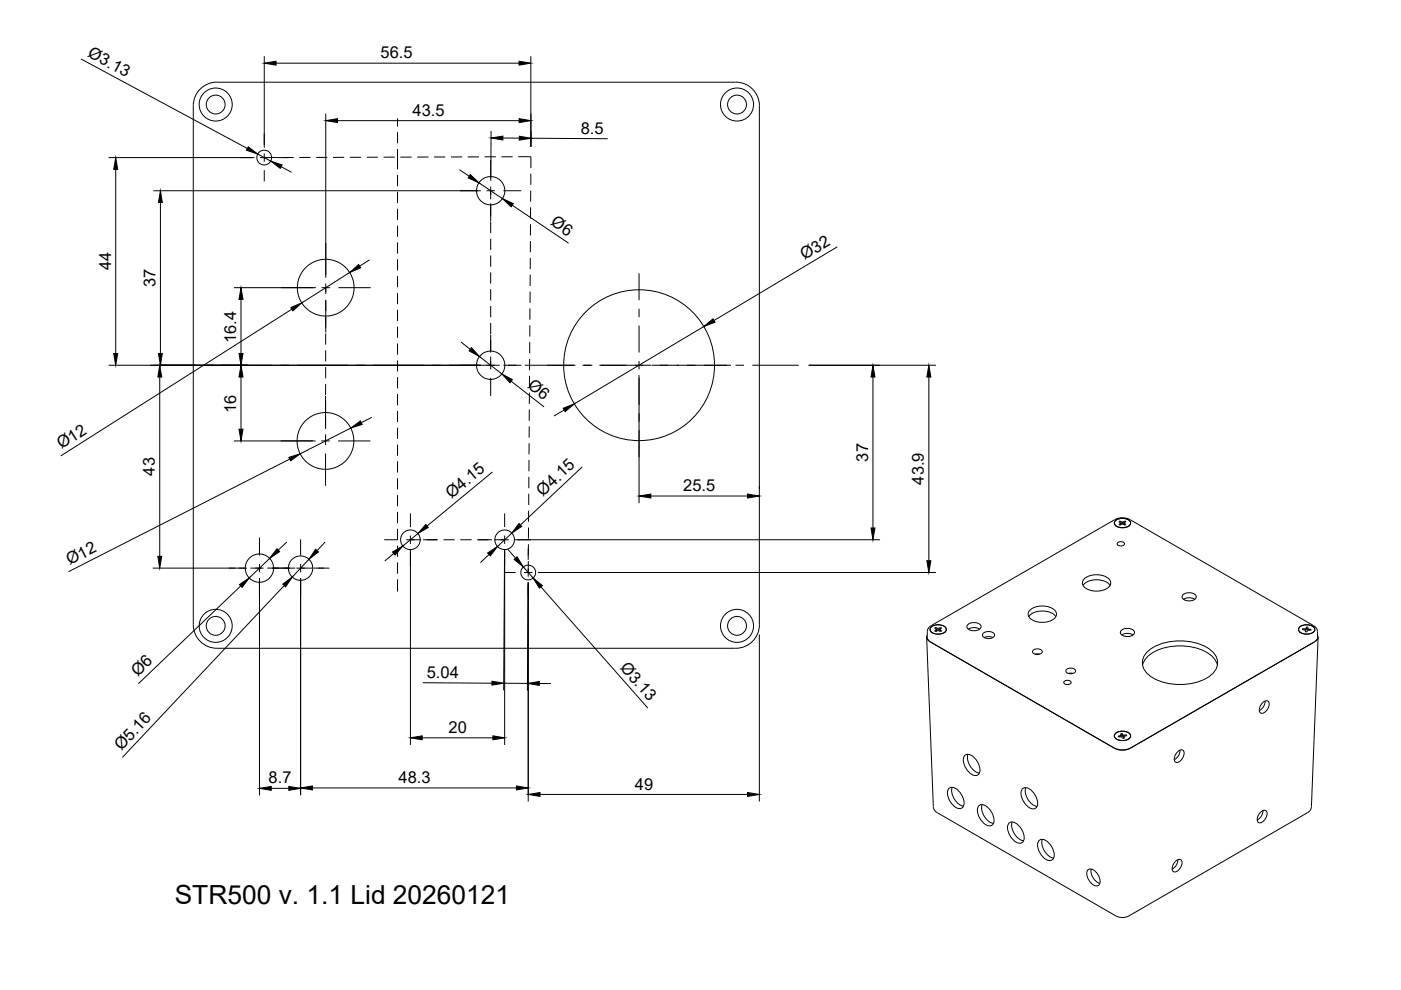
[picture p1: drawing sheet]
<svg xmlns="http://www.w3.org/2000/svg" width="297mm" height="210mm" viewBox="0 0 297 210" stroke-linecap="round" stroke-linejoin="round" font-family="sans-serif">
<defs><g id="words">
<text font-size="5.6" x="37" y="191.7">STR500 v. 1.1 Lid 20260121</text>
<g font-size="3.5">
<text x="18.4" y="11.9" transform="rotate(28 18.4 11.9)">Ø3.13</text>
<text x="80.7" y="12.4">56.5</text>
<text x="87.5" y="24.5">43.5</text>
<text x="123.1" y="28.3">8.5</text>
<text x="116.6" y="47.6" transform="rotate(34 116.6 47.6)">Ø6</text>
<text x="23.5" y="57.3" transform="rotate(-90 23.5 57.3)">44</text>
<text x="170.6" y="55.2" transform="rotate(-31 170.6 55.2)">Ø32</text>
<text x="33" y="60.9" transform="rotate(-90 33 60.9)">37</text>
<text x="50.1" y="72.7" transform="rotate(-90 50.1 72.7)">16.4</text>
<text x="111.7" y="82" transform="rotate(38 111.7 82)">Ø6</text>
<text x="50.1" y="87.5" transform="rotate(-90 50.1 87.5)">16</text>
<text x="13" y="95.3" transform="rotate(-33 13 95.3)">Ø12</text>
<text x="32.8" y="100.8" transform="rotate(-90 32.8 100.8)">43</text>
<text x="184" y="97.9" transform="rotate(-90 184 97.9)">37</text>
<text x="95.7" y="105.8" transform="rotate(-40 95.7 105.8)">Ø4.15</text>
<text x="115.1" y="105.3" transform="rotate(-43 115.1 105.3)">Ø4.15</text>
<text x="144.9" y="104.1">25.5</text>
<text x="195.9" y="102.8" transform="rotate(-90 195.9 102.8)">43.9</text>
<text x="14.8" y="119.9" transform="rotate(-27 14.8 119.9)">Ø12</text>
<text x="29.2" y="143.6" transform="rotate(-44 29.2 143.6)">Ø6</text>
<text x="90.5" y="143.7" transform="rotate(1 90.5 143.7)">5.04</text>
<text x="131.3" y="141.6" transform="rotate(49 131.3 141.6)">Ø3.13</text>
<text x="95.1" y="155.4">20</text>
<text x="25.7" y="159.2" transform="rotate(-47 25.7 159.2)">Ø5.16</text>
<text x="57" y="166.1">8.7</text>
<text x="84.5" y="166">48.3</text>
<text x="134.6" y="167.4">49</text>
</g>
</g></defs>
<!-- layer: Visible -->
<g fill="none" stroke="#000" stroke-width=".21">
<path d="M46 17.4h110a5 5 0 0 1 5 5M46 17.4a5 5 0 0 0-5 5v110a5 5 0 0 0 5 5M161 22.4v110.1M236.4 110.4a2.28 2.28 0 0 1 3.3 .3 1.51 1.51 0 0 1-2 1.2 1.33 1.33 0 0 1-1.4-1.2zM236.4 110.5a2.26 2.26 0 0 1 3.3 .2 1.49 1.49 0 0 1-2 1.2 1.31 1.31 0 0 1-1.4-1.2zM236.5 111.4l.1 .1M237 115.1l.6-.3a.53 .53 0 0 1 .6 .1 .53 .53 0 0 1 .1 .6l-.7 .3a.49 .49 0 0 1-.6-.1 .49 .49 0 0 1 0-.6zM237.2 110.6l.2 .2M237.4 111.1l.1 .2-.3-.1M237.4 111.1l-.2 .1M237.4 110.8l.2 .1M237.5 111.4a.69 .69 0 0 1 1 0"/>
<path d="M237.5 110.5l-.3 .1M237.6 110.9l.1 .1M237.6 110.9l-.2 .2M237.6 110.9v.4M237.7 111h.3M237.7 110.6l-.2-.1v.3M237.7 110.6l.3 .1M237.7 110.6v.4M238 110.7v.3M238.2 110.6l.1 .4M238.2 110.6l-.2 .1M238.3 111h-.3"/>
<path d="M238.4 110.9l-.1 .4M238.4 110.9l.1 .2M238.4 110.9l-.1 .1M238.5 110.5v.3M238.5 110.5l-.3 .1M238.5 111.1l.2 .1-.2 .1M238.5 110.8l-.1 .1M238.5 111.1l-.1 .2M238.5 110.5l.2 .1-.2 .2M239.5 111.4l-.2 .1M161 132.4a5 5 0 0 1-5 5h-110M196.5 135.1l1.4 35.9"/>
<path d="M196.6 134.7l-.1 .7 .6 .6 39.3 22.7a3.5 3.5 0 0 0 3.2 0l39.2-22.7 .6-.6v-.7M197.4 133a2.28 2.28 0 0 1 3.2 .3 1.51 1.51 0 0 1-2 1.2 1.33 1.33 0 0 1-1.4-1.2zM197.4 133a2.26 2.26 0 0 1 3.2 .3 1.49 1.49 0 0 1-2 1.1 1.31 1.31 0 0 1-1.4-1.1zM197.4 134l.1 .1M198.1 133.2l.3 .1M198.2 133.7l.2 .2a.69 .69 0 0 1 1 0l.3-.2M198.4 133v.3M198.4 133.6v.3M198.4 133.6l-.3 .2M198.4 133l.2 .2M198.4 133.3l.1 .2M198.4 133l-.2 .2"/>
<path d="M198.5 133.5l-.1 .1M198.5 133.5v.3M198.5 133.5h.1M198.6 133.5l.3 .1M198.6 133.2h.3M198.6 133.2v.3M198.9 133.2v.4M199.2 133.2v.3M199.2 133.2h-.3M199.2 133.5l-.3 .1M199.3 133.5l-.1 .3M199.3 133.5l.1 .1"/>
<path d="M199.3 133.5h-.1M199.4 133v.3M199.4 133l-.2 .2M199.4 133.3l-.1 .2M199.4 133.6l.2 .2M199.4 133.6v.3M199.4 133l.3 .2M199.6 133.2l-.2 .1M200.4 134l-.1 .1M205.2 132.5l.7-.4 1-.1 .9 .5 .2 .4-.2 .4-.4 .3-1.3 .1-1-.5-.1-.4zM205.3 133.4l1-.3h.8l.6 .3M208.4 134.4l.6-.4 .9-.1 .7 .3 .3 .5-.4 .5-1.2 .2-.8-.4-.2-.3z"/>
<path d="M208.7 135.2l.6-.2 1.2 .2M218.1 130.8l.8-.8 1.7-.4 1.9 .2 1 .5 .4 .5M218.4 129.3a4.2 4.2 0 0 1 5.4 .3 1.49 1.49 0 0 1-1.3 2.1l-1.1 .2h-1.1a2.14 2.14 0 0 1-2.3-1.8zM219 137.9a1.22 1.22 0 0 1 2 .3 1.21 1.21 0 0 1-2.1-.1zM219.5 138.7h.9M229.6 124.1l.4-.4 .5-.4 1.7-.4 1.8 .3 .9 .4 .5 .5M229.8 122.8l.1-.1a4.2 4.2 0 0 1 5.4 .3 1.45 1.45 0 0 1-1.2 2l-1.2 .3h-1.1a2.1 2.1 0 0 1-2.3-1.9zM237.7 133.7l.7-.4h1.1l.8 .3 .2 .6-.1 .3-.5 .3-1.3 .1-.9-.4-.2-.4zM237.8 134.6l1-.3 .8 .1 .6 .2M243 138.4a10.4 10.4 0 0 1 8.8-2.4 8.1 8.1 0 0 1 6 3.1 3.1 3.1 0 0 1-1.1 4.1 11.9 11.9 0 0 1-13 0 3.1 3.1 0 0 1-.7-4.8zM250.8 126.2l.6-.4 1.2-.1 .7 .3 .3 .6-.6 .6-1.3 .2-.9-.5-.2-.2zM250.9 127.1l1-.4 .8 .1 .6 .3"/>
<path d="M275.5 133a2.28 2.28 0 0 1 3.3 .3 1.51 1.51 0 0 1-2 1.2 1.33 1.33 0 0 1-1.5-1.2zM275.5 133a2.26 2.26 0 0 1 3.2 .3 1.49 1.49 0 0 1-1.9 1.1 1.31 1.31 0 0 1-1.5-1.1zM275.5 134l.2 .1M276.1 133.5l.6 .1 .1 .2M276.2 133.3h.3M276.2 133.3v.2M276.2 133.3l-.1 .2M276.5 133.3v.3M276.8 133.8v.2M276.8 133.3h-.3M276.8 133.3v.3M276.8 133.6l-.1 .1"/>
<path d="M276.9 133.2l.1 .3M276.9 133.2l-.1 .1M277 132.9l.3 .1v.2M277 133v.5M277 133l-.1 .2M277 133.5l-.2 .1M277 133.3h.3M277.3 133.7l-.2 .3-.4-.1 .1-.1M277.3 133.2v.5M277.3 133.2v.1M277.3 133.3v.4M277.3 133.3l.3 .1"/>
<path d="M277.6 133.4h.3v.2M277.6 133.4v.2M277.9 133.6l-.6 .1M277.9 133.4v.2M278.5 134l-.1 .1M278.6 136.1l-38.9 22.5a3.9 3.9 0 0 1-3.5 0M279.4 135.1l-.1-1.2a1.54 1.54 0 0 0-.8-1.3l-38.9-22.4-1.4-.4-1.1 .1-.8 .3-38.9 22.4a1.54 1.54 0 0 0-.8 1.3v1.2a1.24 1.24 0 0 0 .7 1M279.4 135.1a1.24 1.24 0 0 1-.8 1M279.5 135.1l-1.5 35.9M205.2 159.9a3.5 3.5 0 0 0 2.4 4M225.7 144.4l.6-.2a.49 .49 0 0 1 .6 .2 .49 .49 0 0 1 0 .6l-.5 .1a.53 .53 0 0 1-.6 0 .53 .53 0 0 1-.1-.7zM226 142a1.24 1.24 0 0 1 2 .3 1.24 1.24 0 0 1-2 0z"/>
<path d="M226.5 142.8h1M236.4 155.6a2.28 2.28 0 0 1 3.3 .3 1.51 1.51 0 0 1-2 1.1 1.33 1.33 0 0 1-1.4-1.1zM236.5 156.5l.1 .2M237.1 156.1h.1M237.1 156.1l.1 .2M237.2 156.3l.6-.1 .2 .4M237.4 156v.2M237.4 156l-.3 .1M237.6 155.9l-.2 .1M237.6 155.9l.1 .3M237.7 155.8v.4M237.7 155.8l-.1 .1"/>
<path d="M237.9 155.9v.1M237.9 155.9h-.2M237.9 155.5v.4M237.9 155.5l.1 .2M237.9 156l.2 .2M237.9 155.5l-.3 .1 .1 .2M238 155.7l.2 .1M238 155.7l-.1 .3M238.1 156.2h.2M238.2 155.8l-.1 .4M238.2 155.8l.2 .1M238.3 156.3l.1 .2"/>
<path d="M238.3 156.2l-.1 .3 .1-.2M238.3 156.2v.1M238.4 156.5h-.4M238.4 155.9v.2M238.8 155.8v.2M238.8 155.8l-.4 .1M238.8 155.8l.1 .2M238.9 156l-.6 .2M239.5 156.5l-.2 .2M242.2 141a5.1 5.1 0 0 1 3.6-3.3 12 12 0 0 1 11.2 1.4l.9 1.3 .2 .6M249.7 159.4a.76 .76 0 0 1 1.3 0 1.99 1.99 0 0 1-1.6 2.3 1.27 1.27 0 0 1 0-2zM250.2 159a2.31 2.31 0 0 1-1.2 2.1"/>
<path d="M267.7 149a.76 .76 0 0 1 1.4-.1 1.99 1.99 0 0 1-1.7 2.3 1.27 1.27 0 0 1 0-1.9zM268.2 148.6a2.31 2.31 0 0 1-1.2 2.1M197.9 171.1a1.56 1.56 0 0 0 .8 1.2M198.8 172.3l37.8 21.9 1.2 .3h.8l.8-.3M201.1 167.3a1.24 1.24 0 0 1 2 .2 3.4 3.4 0 0 1 1.1 3.6 1.24 1.24 0 0 1-2-.2 3.4 3.4 0 0 1-1.1-3.6zM201.9 166.9a3.5 3.5 0 0 0 2.4 4M204.5 160.3a1.24 1.24 0 0 1 1.9 .2 3.4 3.4 0 0 1 1.2 3.6 1.24 1.24 0 0 1-2-.2 3.4 3.4 0 0 1-1.1-3.6zM207.4 170.9a1.24 1.24 0 0 1 2 .3 3.4 3.4 0 0 1 1.1 3.6 1.24 1.24 0 0 1-1.9-.3 3.4 3.4 0 0 1-1.2-3.6zM208.2 170.6a3.5 3.5 0 0 0 2.4 4M213.8 174.6a1.24 1.24 0 0 1 2 .3 3.4 3.4 0 0 1 1.1 3.5 1.24 1.24 0 0 1-1.9-.2 3.4 3.4 0 0 1-1.2-3.6zM214.6 174.3a3.5 3.5 0 0 0 2.4 4M216.7 167.3a1.24 1.24 0 0 1 2 .3 3.4 3.4 0 0 1 1.1 3.6 1.24 1.24 0 0 1-2-.3 3.4 3.4 0 0 1-1.1-3.6z"/>
<path d="M217.5 167a3.5 3.5 0 0 0 2.4 4M220.2 178.3a1.24 1.24 0 0 1 2 .2 3.4 3.4 0 0 1 1.1 3.6 1.24 1.24 0 0 1-2-.2 3.4 3.4 0 0 1-1.1-3.6zM221 178a3.5 3.5 0 0 0 2.4 4M267.3 172.2a.76 .76 0 0 1 1.3 0 1.99 1.99 0 0 1-1.6 2.3 1.27 1.27 0 0 1 0-2zM267.8 171.8a2.31 2.31 0 0 1-1.3 2.1M277.2 172.3l-37.8 21.9M278 171a1.55 1.55 0 0 1-.8 1.3M230.7 184.4a1.65 1.65 0 0 1 2.1 1.1 1.6 1.6 0 0 1-.1 2.3 2.52 2.52 0 0 1-2-3.4zM231.4 184.3a2.88 2.88 0 0 0 1.8 3M236.6 194.2h.1M239.4 194.2h.1M249.3 182.6a.76 .76 0 0 1 1.3 0 1.99 1.99 0 0 1-1.7 2.3 1.27 1.27 0 0 1 .1-2z"/>
<path d="M249.7 182.3a2.31 2.31 0 0 1-1.2 2"/>
<circle cx="45.7" cy="22.2" r="2"/>
<circle cx="45.7" cy="22.2" r="3.5"/>
<circle cx="56" cy="33.4" r="1.56"/>
<circle cx="156.3" cy="22.2" r="2"/>
<circle cx="156.3" cy="22.2" r="3.5"/>
<circle cx="104" cy="40.4" r="3"/>
<circle cx="69.1" cy="61" r="6"/>
<circle cx="104" cy="77.4" r="3"/>
<circle cx="135.5" cy="77.4" r="16"/>
<circle cx="69" cy="93.5" r="6"/>
<circle cx="87" cy="114.5" r="2.07"/>
<circle cx="107" cy="114.4" r="2.08"/>
<circle cx="45.7" cy="132.7" r="2"/>
<circle cx="45.7" cy="132.7" r="3.5"/>
<circle cx="55" cy="120.5" r="2.99"/>
<circle cx="63.7" cy="120.5" r="2.58"/>
<circle cx="112" cy="121.4" r="1.57"/>
<circle cx="156.3" cy="132.7" r="2"/>
<circle cx="156.3" cy="132.7" r="3.5"/>
</g>
<!-- layer: Smart Centers -->
<g fill="none" stroke="#000" stroke-width=".21">
<path d="M51 33.4h2.4M55.1 33.4h1.8M56 28.4v2.3M56 32.5v1.8M56 36.1v2.4M58.7 33.4h2.4M104 33.9v3.9M104 39.6v1.7M69.1 51.5v6.8M97.5 40.4h3.9M103.1 40.4h1.8M104 43.1v3.8"/>
<path d="M106.7 40.4h3.8M135.5 57.9v5.8M31.8 77.4h9.8M43.4 77.4h1.8M47 77.4h10.7M59.5 77.4h1.8M59.6 61h6.8M63.1 77.4h10.7M68.2 61h1.8M69.1 60.1v1.8M69.1 63.7v6.8M71.8 61h6.8"/>
<path d="M75.6 77.4h1.8M79.1 77.4h10.8M91.7 77.4h1.7M95.2 77.4h10.7M104 70.9v3.9M104 76.6v1.7M106.7 77.4h3.8M111.3 77.4h10.7M123.5 77.4h2.1M127.1 77.4h11M135.5 65.5v1.7M135.5 69v5.8"/>
<path d="M135.5 76.6v1.7M138.2 77.4h16.8M155.9 77.4h1.8M159.5 77.4h9.9M59.5 93.5h6.8M68.1 93.5h1.8M69 84v6.8M69 92.6v1.8M69 96.2v6.8M71.7 93.5h6.8M104 80.1v3.8M135.5 80.1v5.7"/>
<path d="M135.5 87.6v1.8M135.5 91.2v5.7M55 114v3.8M55 119.6v1.7M63.7 114.4v3.4M63.7 119.6v1.7M81.4 114.4h2.9M86.1 114.4h1.8M87 108.9v2.9M87 113.6v1.7M87 117.1v2.9M89.7 114.4h2.9"/>
<path d="M101.4 114.4h2.9M106.1 114.4h1.8M107 108.9v2.9M107 113.6v1.7M107 117.1v2.9M109.7 114.4h2.9M112 116.3v2.4M48.5 120.5h3.8M54.1 120.5h1.8M55 123.1v3.9M57.7 120.5h3.8M62.8 120.5h1.8"/>
<path d="M63.7 123.1v3.4M66.4 120.5h3.4M106.9 121.4h2.4M111.1 121.4h1.8M112 120.5v1.8M112 124.1v2.3M114.7 121.4h2.4"/>
</g>
<!-- layer: FD_Dimensions -->
<g fill="none" stroke="#000" stroke-width=".21">
<path d="M17.2 12.5l35.3 19M56 11.9v19.4M58.5 13.4h51.5M112.5 11.9v19.2M23 33.4h30.9M24.5 35.9v39M54.7 32.7l2.7 1.5M59.6 35.3l2.2 1.2M69.1 24.1v34.8M71.6 25.6h38.5M97.4 36l2.1 1.4M101.6 38.8l4.9 3.3"/>
<path d="M104.1 27.8v10.5M106.6 29.3h3.5M112.6 24.1v7v-3.3M112.6 29.3l16.2 .1M32.5 40.4h69.4M34 42.9v32M74.1 57.8l-10.1 6.4M78.4 55.1l-2.1 1.3M108.6 43.5l11.9 8.1M177.5 52.3l-26.1 15.7M23 77.4h78.9M33.9 79.9v38.1"/>
<path d="M49.6 61h17.4M51.1 63.5v11.4M51.1 79.9v11.1M61.9 65.5l-49 31.2M97.7 72.5l2 1.6M101.7 75.6l4.7 3.7M135.5 79.5v27.2M149.2 69.2l-27.4 16.4M171.4 77.4h27M185.1 79.9v32M196.9 79.9v39M49.6 93.5h17.3"/>
<path d="M61.4 97.3l-46.9 23.9M74.4 90.8l-10.8 5.4M78.8 88.5l-2.2 1.1M108.4 80.8l7 5.5M119.6 86.9l-2.1 1.3M123.4 99l-13.1 12.3M57.2 118.4l-4.3 4.1M60.8 114.9l-1.8 1.7M65.5 118.6l-3.5 3.7M68.9 114.9l-1.7 1.8M83.5 117.3l-1.9 1.6M87 116.5v41.4"/>
<path d="M88.6 113.1l-3.2 2.7M103.7 117.6l-1.8 1.7M104.4 100.1l-13.8 11.4M107 116.5l-.2 29.9M107 116.5v41.4M107.7 116.5l1.6 1.8M108.5 113l-3 2.9M109.1 114.4h77.5M138 105.2h20.5M161 103.1v.6M32.4 120.5h17.5M51 124.2l-21.7 20.8"/>
<path d="M55 122.5v46.1M60.3 124.2l-34.3 36.4M63.7 122.5v46.1M111 120.2l2 2.3M112 123.5l-.2 22.9M112 123.5v46.4M114.1 121.4h84.3M114.7 124.4l22.7 25.7M161 134.5v35.4M89.5 156.4h15M89.6 144.8l14.7 .1M106.8 144.9h5"/>
<path d="M114.3 144.9h2.5M57.5 167.1h3.7M66.2 167.1h43.3M114.5 168.4h44"/>
</g>
<g fill="#000" stroke="#000" stroke-width=".21">
<path d="M56 13.4l2.5-.4v.8zM110 13l2.5 .4-2.5 .4zM24.5 33.4l.5 2.5h-.9zM52.6 31.1l2.1 1.6-2.4-.9zM57.4 34.2l2.4 .8-.4 .7zM69.1 25.6l2.5-.4v.8zM99.7 37l1.9 1.8-2.3-1.1zM104.1 29.2l2.5-.3v.8zM110.1 25.2l2.5 .4-2.5 .4zM110.1 28.9l2.5 .4-2.5 .4zM34 40.4l.4 2.5h-.8zM74.1 57.8l1.9-1.7 .5 .7z"/>
<path d="M106.5 42.1l2.3 1.1-.4 .7zM24.1 74.9h.9l-.5 2.5zM33.9 77.4l.4 2.5h-.8zM33.6 74.9h.8l-.4 2.5zM51.1 77.4l.4 2.5h-.8zM51.1 61l.4 2.5h-.8zM50.7 74.9h.8l-.4 2.5zM61.7 65.2l2.3-1-1.9 1.7zM100 73.7l1.7 1.9-2.3-1.2zM149.2 69.2l2-1.6 .4 .7zM185.1 77.4l.4 2.5h-.8zM196.9 77.4l.5 2.5h-.9z"/>
<path d="M50.7 91h.8l-.4 2.5zM61.2 97l2.4-.8-2 1.5zM74.4 90.8l2-1.5 .4 .7zM106.4 79.3l2.2 1.2-.5 .6zM119.4 86.6l2.4-1-2 1.7zM33.5 118h.8l-.4 2.5zM58.7 116.3l.6 .7-2.1 1.4zM66.9 116.5l.6 .5-2 1.6zM83.2 117l2.2-1.2-1.6 1.9zM90.3 111.2l.5 .6-2.2 1.3zM103.4 117.3l2.1-1.4-1.6 2zM109 118.6l.6-.5 1.4 2.1z"/>
<path d="M110 111l.6 .6-2.1 1.4zM135.5 105.2l2.5-.5v.9zM158.5 104.7l2.5 .5-2.5 .4zM184.7 111.9h.8l-.4 2.5zM196.5 118.9h.9l-.5 2.5zM50.8 123.9l2.1-1.4-1.6 2zM59.9 123.9l2.1-1.6-1.4 2.1zM113 122.5l2 1.7-.6 .5zM87 156.4l2.5-.4v.9zM104.3 144.4l2.5 .5-2.5 .4zM104.5 156l2.5 .4-2.5 .5zM111.8 144.9l2.5-.4v.8z"/>
<path d="M55 167.1l2.5-.4v.9zM61.2 166.7l2.5 .4-2.5 .5zM63.7 167.1l2.5-.5v.9zM109.5 166.6l2.5 .5-2.5 .4zM112 168.4l2.5-.4v.9zM158.5 168l2.5 .4-2.5 .5z"/>
</g>
<!-- layer: Sketch1 -->
<g fill="none" stroke="#000" stroke-width=".21">
<path d="M58.7 33.4h-2.7M59.9 33.4h2.4M65.8 33.4h-2.3M67 33.4h2.4M73 33.4h-2.4M74.2 33.4h2.4M77.7 33.3h2.4M83.7 33.3h-2.4M84.3 25.1v1.7M84.3 28v2.4M84.3 31.6v4.3M84.3 37.1v2.4"/>
<path d="M84.9 33.3h2.4M90.8 33.3h-2.3M92 33.3h2.4M98 33.3h-2.4M99.2 33.3h2.4M102.7 33.2h2.4M106.3 33.2h2.4M109.9 33.2h2.6M112.5 36.8v2.4M112.6 33.2v2.4M84.3 40.7v2.4M84.3 44.3v2.3"/>
<path d="M84.3 47.8v2.4M84.3 51.4v2.4M84.3 55v2.4M84.3 58.5v2.4M104 40.4v1.9M104 43.5v2.3M104 47v2.4M104 50.6v2.4M104 54.2v2.4M104 57.8v2.3M112.4 58.2v2.4M112.4 54.7v2.4"/>
<path d="M112.5 51.1l-.1 2.4M112.5 47.5v2.4M112.5 44v2.3M112.5 40.4v2.4M69 70.7v2.4M69 74.3v2.3M69 77.8v2.4M69.1 61v1.3M69.1 63.6v2.3M69.1 67.1l-.1 2.4M84.3 62.1v2.4M84.3 65.7v2.4"/>
<path d="M84.3 69.3v2.3M84.3 72.8v2.4M84.3 76.4v2.4M84.3 80v2.4M104 61.3v2.4M104 64.9v2.4M104 68.5v2.3M104 72v2.4M104 75.6v1.8M112.3 79.7l-.1 2.4M112.3 76.1v2.4M112.3 72.5v2.4"/>
<path d="M112.3 69v2.3M112.4 65.4v2.4M112.4 61.8v2.4M69 85v2.3M69 88.6v2.3M69 92.1v1.4M69 81.4v2.4M84.3 83.5v2.4M84.3 87.1v2.4M84.3 90.7v2.4M84.3 94.2v2.4M84.3 97.8v2.4"/>
<path d="M112.2 97.6l-.1 2.3M112.2 94v2.3M112.2 90.4v2.4M112.2 86.8v2.4M112.2 83.3v2.3M84.3 101.4v2.4M84.3 105v2.4M84.3 108.5v2.4M84.3 112.1v2.4M84.3 115.7v2.4M84.3 119.2v2.4M87 114.4h2.3"/>
<path d="M90.5 114.4h2.3M94 114.4h2.4M97.6 114.4h2.4M101.2 114.4h2.4M104.8 114.4h2.2M112 119v2.4M112 115.4v2.4M112.1 111.8l-.1 2.4M112.1 108.3v2.3M112.1 104.7v2.4M112.1 101.1v2.4M50.6 120.5h1.3"/>
<path d="M53.1 120.5h2.4M56.7 120.5h2.3M60.2 120.5h2.4M63.8 120.5h2.4M67.4 120.5h1.3M84.3 122.8v2.6"/>
</g>
<use href="#words"/>
</svg>
